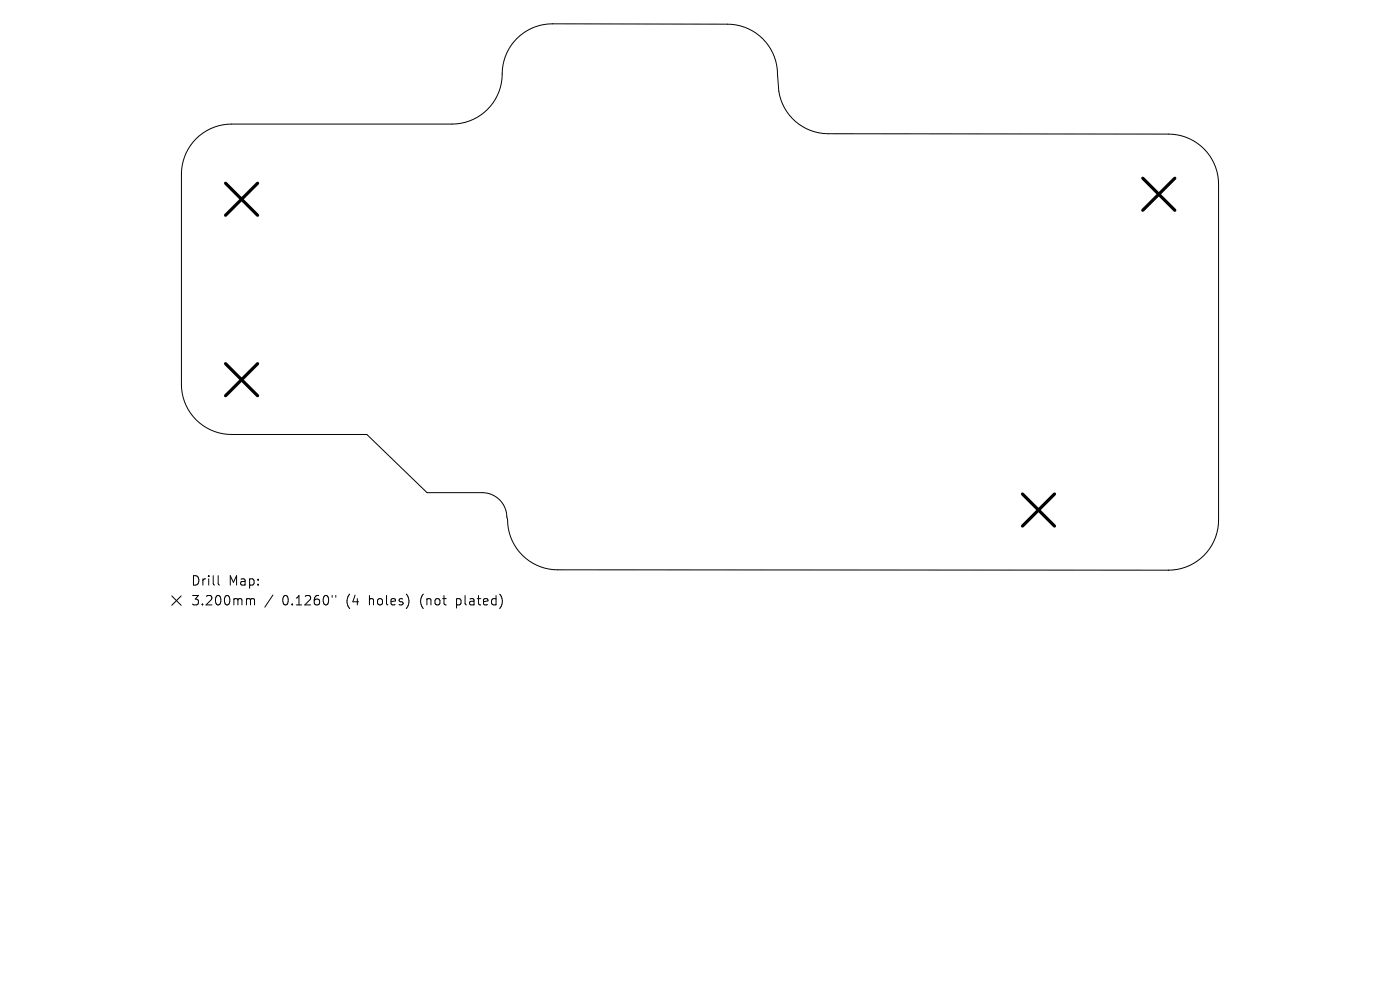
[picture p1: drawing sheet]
<svg xmlns="http://www.w3.org/2000/svg" width="297mm" height="210mm" viewBox="0 0 297 210" stroke-linecap="round" stroke-linejoin="round" font-family="sans-serif">
<defs><g id="words">
<g font-size="2.8">
<text x="40.4" y="124.5">Drill</text>
<text x="48.4" y="124.5">Map:</text>
<text x="40.4" y="128.7">3.200mm</text>
<text x="59.9" y="128.7">0.1260&quot;</text>
<text x="73.6" y="128.7">(4</text>
<text x="78.6" y="128.7">holes)</text>
<text x="89.6" y="128.7">(not</text>
<text x="97.4" y="128.7">plated)</text>
</g>
</g></defs>
<path d="M41.6 29.4a10.6 10.6 0 0 1 7.5-3.1h46.8a10.8 10.8 0 0 0 10.7-11.6 10.6 10.6 0 0 1 10.6-9.6h37.2a10.6 10.6 0 0 1 10.5 10.7 13.6 13.6 0 0 0 1.5 7.1 10.6 10.6 0 0 0 9.3 5.5h72.2a10.6 10.6 0 0 1 10.6 10.7v71.2a10.6 10.6 0 0 1-10.6 10.7l-129.6-.1a10.6 10.6 0 0 1-10.6-10.7 7 7 0 0 0-1.2-3.5 5.2 5.2 0 0 0-4.2-2.2h-11.7l-12.8-12.3h-28.7a10.6 10.6 0 0 1-10.6-10.7v-44.5a10.6 10.6 0 0 1 3.1-7.6zM36.4 126.4l2 2M38.4 126.4l-2 2M46.3 122.1v1.7l.3 .3M52.6 127h.3l.2 .3M53.1 127.3l.3-.3 .5 .1 .1 1.2M53.1 127.3v1M57.9 126.2l-1.7 2.6M70.5 126.3v.4M71.2 126.3v.4M247.9 121h.1" fill="none" stroke="#000" stroke-width=".21"/>
<path d="M47.8 38.9l6.9 6.8M54.7 38.9l-6.9 6.8M242.4 37.8l6.8 6.8M249.2 37.8l-6.8 6.8M47.8 77.1l6.9 6.8M54.7 77.1l-6.9 6.8M216.9 104.8l6.8 6.8M223.7 104.8l-6.8 6.8" fill="none" stroke="#000" stroke-width=".68"/>
<use href="#words"/>
</svg>
